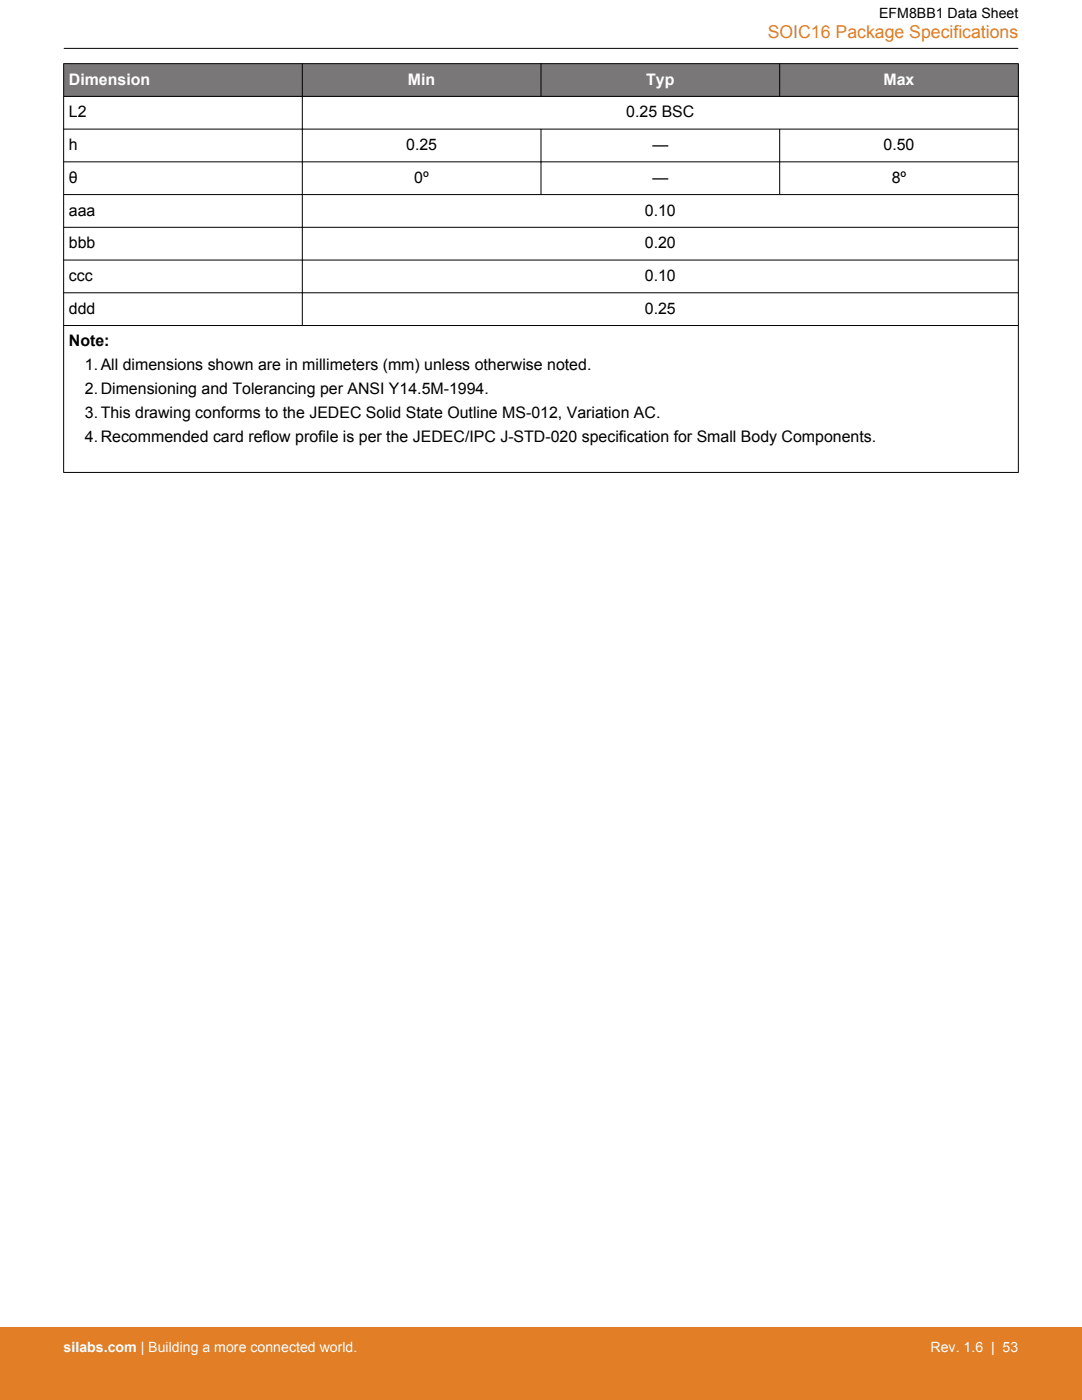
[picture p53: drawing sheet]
<svg xmlns="http://www.w3.org/2000/svg" width="216mm" height="279mm" viewBox="0 0 216 279" stroke-linecap="round" stroke-linejoin="round" font-family="sans-serif">
<defs><g id="words">
<text font-size="3.5" fill="#e27f26" x="153.2" y="7.5">SOIC16 Package Specifications</text>
<g font-size="3.2" fill="#fff">
<text x="13.7" y="16.9">Dimension</text>
<text x="81.4" y="16.9">Min</text>
<text x="128.9" y="16.9">Typ</text>
<text x="176.3" y="16.9">Max</text>
</g>
<g font-size="3.2">
<text x="13.7" y="23.4">L2</text>
<text x="125" y="23.4">0.25 BSC</text>
<text x="13.7" y="29.9">h</text>
<text x="81" y="29.9">0.25</text>
<text x="130.2" y="29.9">—</text>
<text x="176.3" y="29.9">0.50</text>
<text x="13.7" y="36.5">θ</text>
<text x="82.7" y="36.5">0º</text>
<text x="130.2" y="36.5">—</text>
<text x="177.9" y="36.5">8º</text>
<text x="13.7" y="43">aaa</text>
<text x="128.7" y="43">0.10</text>
<text x="13.7" y="49.5">bbb</text>
<text x="128.7" y="49.5">0.20</text>
<text x="13.7" y="56.1">ccc</text>
<text x="128.7" y="56.1">0.10</text>
<text x="13.7" y="62.6">ddd</text>
<text x="128.7" y="62.6">0.25</text>
<text x="13.7" y="69.1">Note:</text>
<text x="16.9" y="73.9">1.All dimensions shown are in millimeters (mm) unless otherwise noted.</text>
<text x="16.9" y="78.6">2.Dimensioning and Tolerancing per ANSI Y14.5M-1994.</text>
<text x="16.9" y="83.4">3.This drawing conforms to the JEDEC Solid State Outline MS-012, Variation AC.</text>
<text x="16.9" y="88.1">4.Recommended card reflow profile is per the JEDEC/IPC J-STD-020 specification for Small Body Components.</text>
</g>
<text font-size="2.8" x="175.4" y="3.5">EFM8BB1 Data Sheet</text>
<g font-size="2.8" fill="#fff">
<text x="12.7" y="269.9">silabs.com | Building a more connected world.</text>
<text x="185.7" y="269.9">Rev. 1.6 | 53</text>
</g>
</g></defs>
<g fill="#797777">
<path d="M12.7 12.7h190.5v6.5h-190.5z" fill-rule="evenodd"/>
<path d="M12.7 12.7h190.5v6.5h-190.5z" fill-rule="evenodd"/>
</g>
<g fill="none" stroke="#000" stroke-width=".2">
<path d="M12.7 12.7h190.5M12.7 19.2h190.5M12.7 12.7v81.6M12.7 9.7h190.5M60.3 12.7v52.3M108 12.7v6.6M155.6 12.7v6.6M203.2 12.7v81.6M12.7 25.8h190.5M12.7 32.3h190.5M12.7 38.8h190.5M108 25.7v13.2"/>
<path d="M155.6 25.7v13.2M12.7 45.4h190.5M12.7 51.9h190.5M12.7 58.4h190.5M12.7 65h190.5M12.7 94.3h190.5"/>
</g>
<path d="M0 264.9h215.9v14.5h-215.9z" fill="#e27f26"/>
<use href="#words"/>
</svg>
